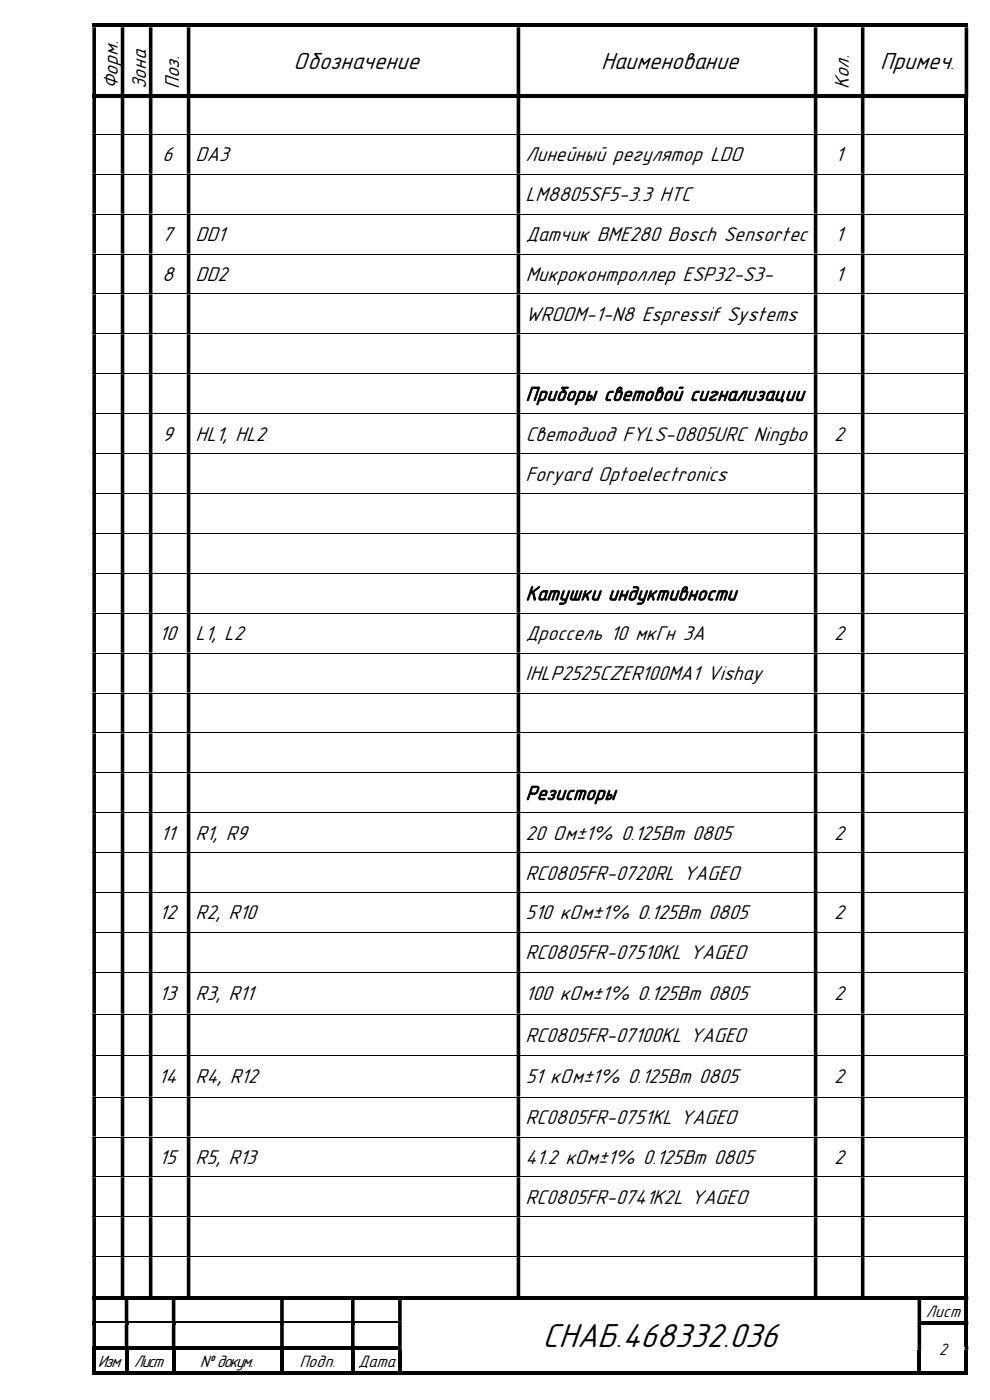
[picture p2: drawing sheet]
<svg xmlns="http://www.w3.org/2000/svg" width="210mm" height="297mm" viewBox="0 0 210 297" stroke-linecap="round" stroke-linejoin="round" font-family="sans-serif">
<defs><g id="words">
<text font-size="7.5" x="115.1" y="285.8">СНАБ.468332.036</text>
<g font-size="5.2">
<text x="62.3" y="14.6">Обозначение</text>
<text x="127.5" y="14.6">Наименование</text>
<text x="186.7" y="14.6">Примеч</text>
</g>
<g font-size="4.5">
<text x="201.5" y="14.6">.</text>
<text x="25" y="18.9" transform="rotate(-90 25 18.9)">Форм.</text>
<text x="31" y="18.9" transform="rotate(-90 31 18.9)">Зона</text>
<text x="38" y="18.9" transform="rotate(-90 38 18.9)">Поз.</text>
<text x="180" y="18.9" transform="rotate(-90 180 18.9)">Кол.</text>
<text x="34.5" y="34.2">6</text>
<text x="41.5" y="34.2">DA3</text>
<text x="111.5" y="34.2">Линейный регулятор LDO</text>
<text x="177.2" y="34.2">1</text>
<text x="111.5" y="42.7">LM8805SF5-3.3 HTC</text>
<text x="34.5" y="51.1">7</text>
<text x="41.5" y="51.1">DD1</text>
<text x="111.5" y="51.1">Датчик BME280 Bosch Sensortec</text>
<text x="177.2" y="51.1">1</text>
<text x="34.4" y="59.6">8</text>
<text x="41.5" y="59.6">DD2</text>
<text x="111.5" y="59.6">Микроконтроллер ESP32-S3-</text>
<text x="177.2" y="59.6">1</text>
<text x="111.5" y="68.1">WROOM-1-N8 Espressif Systems</text>
<text x="111.5" y="85">Приборы световой сигнализации</text>
<text x="34.5" y="93.5">9</text>
<text x="41.5" y="93.5">HL1, HL2</text>
<text x="111.5" y="93.5">Светодиод FYLS-0805URC Ningbo</text>
<text x="177" y="93.5">2</text>
<text x="111.5" y="101.9">Foryard Optoelectronics</text>
<text x="111.5" y="127.3">Катушки индуктивности</text>
<text x="33.8" y="135.8">10</text>
<text x="41.5" y="135.8">L1, L2</text>
<text x="111.5" y="135.8">Дроссель 10 мкГн 3A</text>
<text x="177" y="135.8">2</text>
<text x="111.5" y="144.3">IHLP2525CZER100MA1 Vishay</text>
<text x="111.5" y="169.7">Резисторы</text>
<text x="34.1" y="178.1">11</text>
<text x="41.5" y="178.1">R1, R9</text>
<text x="111.5" y="178.1">20 Ом±1% 0.125Вт 0805</text>
<text x="177" y="178.1">2</text>
<text x="111.5" y="186.6">RC0805FR-0720RL YAGEO</text>
<text x="33.8" y="195.1">12</text>
<text x="41.5" y="195.1">R2, R10</text>
<text x="111.5" y="195.1">510 кОм±1% 0.125Вт 0805</text>
<text x="177" y="195.1">2</text>
<text x="111.5" y="203.5">RC0805FR-07510KL YAGEO</text>
<text x="33.8" y="212.2">13</text>
<text x="41.5" y="212.2">R3, R11</text>
<text x="111.5" y="212.2">100 кОм±1% 0.125Вт 0805</text>
<text x="177" y="212.2">2</text>
<text x="111.5" y="221">RC0805FR-07100KL YAGEO</text>
<text x="33.7" y="229.8">14</text>
<text x="41.5" y="229.8">R4, R12</text>
<text x="111.5" y="229.8">51 кОм±1% 0.125Вт 0805</text>
<text x="177" y="229.8">2</text>
<text x="111.5" y="238.5">RC0805FR-0751KL YAGEO</text>
<text x="33.8" y="246.9">15</text>
<text x="41.5" y="246.9">R5, R13</text>
<text x="111.5" y="246.9">41.2 кОм±1% 0.125Вт 0805</text>
<text x="177" y="246.9">2</text>
<text x="111.5" y="255.4">RC0805FR-0741K2L YAGEO</text>
</g>
<g font-size="3.7">
<text x="196.4" y="279.4">Лист</text>
<text x="199.2" y="287.4">2</text>
<text x="20.7" y="290">Изм</text>
<text x="28.4" y="290">Лист</text>
<text x="42.4" y="290">№ докум.</text>
<text x="63.5" y="290">Подп.</text>
<text x="76" y="290">Дата</text>
</g>
</g></defs>
<g fill="#000">
<path d="M19.6 5h.8v.8h-.8z" fill-rule="evenodd"/>
<path d="M19.6 5.8h.8v14.1h-.8zM25.6 5.8h.8v14.1h-.8zM31.6 5.8h.7v14.1h-.7zM39.6 5.8h.8v14.1h-.8zM109.6 5.8h.8v14.1h-.8zM172.6 5.8h.8v14.1h-.8zM182.6 5.8h.8v14.1h-.8zM204.6 5.8h.8v14.1h-.8z" fill-rule="evenodd"/>
<path d="M25.6 5h.8v.8h-.8z" fill-rule="evenodd"/>
<path d="M31.6 5h.7v.8h-.7z" fill-rule="evenodd"/>
<path d="M39.6 5h.8v.8h-.8z" fill-rule="evenodd"/>
<path d="M109.6 5h.8v.8h-.8z" fill-rule="evenodd"/>
<path d="M172.6 5h.8v.8h-.8z" fill-rule="evenodd"/>
<path d="M182.6 5h.8v.8h-.8z" fill-rule="evenodd"/>
<path d="M204.6 5h.8v.8h-.8z" fill-rule="evenodd"/>
<path d="M204.6 19.9h.8v.8h-.8zM19.6 20.7h.8v7.7h-.8zM25.6 20.7h.8v7.7h-.8zM31.6 20.7h.7v7.7h-.7zM39.6 20.7h.8v7.7h-.8zM109.6 20.7h.8v7.7h-.8zM172.6 20.7h.8v7.7h-.8zM182.6 20.7h.8v7.7h-.8z" fill-rule="evenodd"/>
<path d="M204.6 28.4h.8v.2h-.8zM19.6 28.6h.8v8.3h-.8zM25.6 28.6h.8v8.3h-.8zM31.6 28.6h.7v8.3h-.7zM39.6 28.6h.8v8.3h-.8zM109.6 28.6h.8v8.3h-.8zM172.6 28.6h.8v8.3h-.8zM182.6 28.6h.8v8.3h-.8z" fill-rule="evenodd"/>
<path d="M204.6 36.9h.8v.1h-.8zM19.6 37h.8v8.3h-.8zM25.6 37h.8v8.3h-.8zM31.6 37h.7v8.3h-.7zM39.6 37h.8v8.3h-.8zM109.6 37h.8v8.3h-.8zM172.6 37h.8v8.3h-.8zM182.6 37h.8v8.3h-.8z" fill-rule="evenodd"/>
<path d="M204.6 45.3h.8v.2h-.8zM19.6 45.5h.8v8.3h-.8zM25.6 45.5h.8v8.3h-.8zM31.6 45.5h.7v8.3h-.7zM39.6 45.5h.8v8.3h-.8zM109.6 45.5h.8v8.3h-.8zM172.6 45.5h.8v8.3h-.8zM182.6 45.5h.8v8.3h-.8z" fill-rule="evenodd"/>
<path d="M204.6 53.8h.8v.2h-.8zM19.6 54h.8v8.3h-.8zM25.6 54h.8v8.3h-.8zM31.6 54h.7v8.3h-.7zM39.6 54h.8v8.3h-.8zM109.6 54h.8v8.3h-.8zM172.6 54h.8v8.3h-.8zM182.6 54h.8v8.3h-.8z" fill-rule="evenodd"/>
<path d="M204.6 62.3h.8v.1h-.8zM19.6 62.4h.8v8.3h-.8zM25.6 62.4h.8v8.3h-.8zM31.6 62.4h.7v8.3h-.7zM39.6 62.4h.8v8.3h-.8zM109.6 62.4h.8v8.3h-.8zM172.6 62.4h.8v8.3h-.8zM182.6 62.4h.8v8.3h-.8z" fill-rule="evenodd"/>
<path d="M204.6 70.7h.8v.2h-.8zM19.6 70.9h.8v8.3h-.8zM25.6 70.9h.8v8.3h-.8zM31.6 70.9h.7v8.3h-.7zM39.6 70.9h.8v8.3h-.8zM109.6 70.9h.8v8.3h-.8zM172.6 70.9h.8v8.3h-.8zM182.6 70.9h.8v8.3h-.8z" fill-rule="evenodd"/>
<path d="M204.6 79.2h.8v.2h-.8zM19.6 79.4h.8v8.3h-.8zM25.6 79.4h.8v8.3h-.8zM31.6 79.4h.7v8.3h-.7zM39.6 79.4h.8v8.3h-.8zM109.6 79.4h.8v8.3h-.8zM172.6 79.4h.8v8.3h-.8zM182.6 79.4h.8v8.3h-.8z" fill-rule="evenodd"/>
<path d="M204.6 87.7h.8v.1h-.8zM19.6 87.8h.8v8.3h-.8zM25.6 87.8h.8v8.3h-.8zM31.6 87.8h.7v8.3h-.7zM39.6 87.8h.8v8.3h-.8zM109.6 87.8h.8v8.3h-.8zM172.6 87.8h.8v8.3h-.8zM182.6 87.8h.8v8.3h-.8z" fill-rule="evenodd"/>
<path d="M204.6 96.1h.8v.2h-.8zM19.6 96.3h.8v8.3h-.8zM25.6 96.3h.8v8.3h-.8zM31.6 96.3h.7v8.3h-.7zM39.6 96.3h.8v8.3h-.8zM109.6 96.3h.8v8.3h-.8zM172.6 96.3h.8v8.3h-.8zM182.6 96.3h.8v8.3h-.8z" fill-rule="evenodd"/>
<path d="M204.6 104.6h.8v.2h-.8zM19.6 104.8h.8v8.3h-.8zM25.6 104.8h.8v8.3h-.8zM31.6 104.8h.7v8.3h-.7zM39.6 104.8h.8v8.3h-.8zM109.6 104.8h.8v8.3h-.8zM172.6 104.8h.8v8.3h-.8zM182.6 104.8h.8v8.3h-.8z" fill-rule="evenodd"/>
<path d="M204.6 113.1h.8v.1h-.8zM19.6 113.2h.8v8.3h-.8zM25.6 113.2h.8v8.3h-.8zM31.6 113.2h.7v8.3h-.7zM39.6 113.2h.8v8.3h-.8zM109.6 113.2h.8v8.3h-.8zM172.6 113.2h.8v8.3h-.8zM182.6 113.2h.8v8.3h-.8z" fill-rule="evenodd"/>
<path d="M204.6 121.5h.8v.2h-.8zM19.6 121.7h.8v8.3h-.8zM25.6 121.7h.8v8.3h-.8zM31.6 121.7h.7v8.3h-.7zM39.6 121.7h.8v8.3h-.8zM109.6 121.7h.8v8.3h-.8zM172.6 121.7h.8v8.3h-.8zM182.6 121.7h.8v8.3h-.8z" fill-rule="evenodd"/>
<path d="M204.6 130h.8v.2h-.8zM19.6 130.2h.8v8.3h-.8zM25.6 130.2h.8v8.3h-.8zM31.6 130.2h.7v8.3h-.7zM39.6 130.2h.8v8.3h-.8zM109.6 130.2h.8v8.3h-.8zM172.6 130.2h.8v8.3h-.8zM182.6 130.2h.8v8.3h-.8z" fill-rule="evenodd"/>
<path d="M204.6 138.5h.8v.1h-.8zM19.6 138.6h.8v8.3h-.8zM25.6 138.6h.8v8.3h-.8zM31.6 138.6h.7v8.3h-.7zM39.6 138.6h.8v8.3h-.8zM109.6 138.6h.8v8.3h-.8zM172.6 138.6h.8v8.3h-.8zM182.6 138.6h.8v8.3h-.8z" fill-rule="evenodd"/>
<path d="M204.6 146.9h.8v.2h-.8zM19.6 147.1h.8v8.3h-.8zM25.6 147.1h.8v8.3h-.8zM31.6 147.1h.7v8.3h-.7zM39.6 147.1h.8v8.3h-.8zM109.6 147.1h.8v8.3h-.8zM172.6 147.1h.8v8.3h-.8zM182.6 147.1h.8v8.3h-.8z" fill-rule="evenodd"/>
<path d="M204.6 155.4h.8v.2h-.8zM19.6 155.6h.8v8.3h-.8zM25.6 155.6h.8v8.3h-.8zM31.6 155.6h.7v8.3h-.7zM39.6 155.6h.8v8.3h-.8zM109.6 155.6h.8v8.3h-.8zM172.6 155.6h.8v8.3h-.8zM182.6 155.6h.8v8.3h-.8z" fill-rule="evenodd"/>
<path d="M204.6 163.9h.8v.1h-.8zM19.6 164h.8v8.3h-.8zM25.6 164h.8v8.3h-.8zM31.6 164h.7v8.3h-.7zM39.6 164h.8v8.3h-.8zM109.6 164h.8v8.3h-.8zM172.6 164h.8v8.3h-.8zM182.6 164h.8v8.3h-.8z" fill-rule="evenodd"/>
<path d="M204.6 172.3h.8v.2h-.8zM19.6 172.5h.8v8.3h-.8zM25.6 172.5h.8v8.3h-.8zM31.6 172.5h.7v8.3h-.7zM39.6 172.5h.8v8.3h-.8zM109.6 172.5h.8v8.3h-.8zM172.6 172.5h.8v8.3h-.8zM182.6 172.5h.8v8.3h-.8z" fill-rule="evenodd"/>
<path d="M204.6 180.8h.8v.2h-.8zM19.6 181h.8v8.3h-.8zM25.6 181h.8v8.3h-.8zM31.6 181h.7v8.3h-.7zM39.6 181h.8v8.3h-.8zM109.6 181h.8v8.3h-.8zM172.6 181h.8v8.3h-.8zM182.6 181h.8v8.3h-.8z" fill-rule="evenodd"/>
<path d="M204.6 189.3h.8v.1h-.8zM19.6 189.4h.8v8.3h-.8zM25.6 189.4h.8v8.3h-.8zM31.6 189.4h.7v8.3h-.7zM39.6 189.4h.8v8.3h-.8zM109.6 189.4h.8v8.3h-.8zM172.6 189.4h.8v8.3h-.8zM182.6 189.4h.8v8.3h-.8z" fill-rule="evenodd"/>
<path d="M204.6 197.7h.8v.2h-.8zM19.6 197.9h.8v8.3h-.8zM25.6 197.9h.8v8.3h-.8zM31.6 197.9h.7v8.3h-.7zM39.6 197.9h.8v8.3h-.8zM109.6 197.9h.8v8.3h-.8zM172.6 197.9h.8v8.3h-.8zM182.6 197.9h.8v8.3h-.8z" fill-rule="evenodd"/>
<path d="M204.6 206.2h.8v.2h-.8zM19.6 206.4h.8v8.7h-.8zM25.6 206.4h.8v8.7h-.8zM31.6 206.4h.7v8.7h-.7zM39.6 206.4h.8v8.7h-.8zM109.6 206.4h.8v8.7h-.8zM172.6 206.4h.8v8.7h-.8zM182.6 206.4h.8v8.7h-.8z" fill-rule="evenodd"/>
<path d="M204.6 215.1h.8v.1h-.8zM19.6 215.2h.8v8.7h-.8zM25.6 215.2h.8v8.7h-.8zM31.6 215.2h.7v8.7h-.7zM39.6 215.2h.8v8.7h-.8zM109.6 215.2h.8v8.7h-.8zM172.6 215.2h.8v8.7h-.8zM182.6 215.2h.8v8.7h-.8z" fill-rule="evenodd"/>
<path d="M204.6 223.9h.8v.1h-.8zM19.6 224h.8v8.7h-.8zM25.6 224h.8v8.7h-.8zM31.6 224h.7v8.7h-.7zM39.6 224h.8v8.7h-.8zM109.6 224h.8v8.7h-.8zM172.6 224h.8v8.7h-.8zM182.6 224h.8v8.7h-.8z" fill-rule="evenodd"/>
<path d="M204.6 232.7h.8v.1h-.8zM19.6 232.8h.8v8.3h-.8zM25.6 232.8h.8v8.3h-.8zM31.6 232.8h.7v8.3h-.7zM39.6 232.8h.8v8.3h-.8zM109.6 232.8h.8v8.3h-.8zM172.6 232.8h.8v8.3h-.8zM182.6 232.8h.8v8.3h-.8z" fill-rule="evenodd"/>
<path d="M204.6 241.1h.8v.2h-.8zM19.6 241.3h.8v8.3h-.8zM25.6 241.3h.8v8.3h-.8zM31.6 241.3h.7v8.3h-.7zM39.6 241.3h.8v8.3h-.8zM109.6 241.3h.8v8.3h-.8zM172.6 241.3h.8v8.3h-.8zM182.6 241.3h.8v8.3h-.8z" fill-rule="evenodd"/>
<path d="M204.6 249.6h.8v.2h-.8zM19.6 249.8h.8v8.3h-.8zM25.6 249.8h.8v8.3h-.8zM31.6 249.8h.7v8.3h-.7zM39.6 249.8h.8v8.3h-.8zM109.6 249.8h.8v8.3h-.8zM172.6 249.8h.8v8.3h-.8zM182.6 249.8h.8v8.3h-.8z" fill-rule="evenodd"/>
<path d="M204.6 258.1h.8v.1h-.8zM19.6 258.2h.8v8.3h-.8zM25.6 258.2h.8v8.3h-.8zM31.6 258.2h.7v8.3h-.7zM39.6 258.2h.8v8.3h-.8zM109.6 258.2h.8v8.3h-.8zM172.6 258.2h.8v8.3h-.8zM182.6 258.2h.8v8.3h-.8z" fill-rule="evenodd"/>
<path d="M20.4 275h6v.8h-6z" fill-rule="evenodd"/>
<path d="M26.5 275h.7v.8h-.7z" fill-rule="evenodd"/>
<path d="M27.2 275h5.1v.8h-5.1z" fill-rule="evenodd"/>
<path d="M36.4 275h.8v.8h-.8z" fill-rule="evenodd"/>
<path d="M37.2 275h3.2v.8h-3.2z" fill-rule="evenodd"/>
<path d="M59.4 275h.8v.8h-.8z" fill-rule="evenodd"/>
<path d="M74.5 275h.7v.8h-.7z" fill-rule="evenodd"/>
<path d="M84.5 275h.7v.8h-.7z" fill-rule="evenodd"/>
<path d="M85.2 275h98.2v.8h-98.2z" fill-rule="evenodd"/>
<path d="M194.6 275h.8v.8h-.8z" fill-rule="evenodd"/>
<path d="M204.6 266.5h.8v.2h-.8zM19.6 266.7h.8v8.3h-.8zM25.6 266.7h.8v8.3h-.8zM31.6 266.7h.7v8.3h-.7zM39.6 266.7h.8v8.3h-.8zM109.6 266.7h.8v8.3h-.8zM172.6 266.7h.8v8.3h-.8zM182.6 266.7h.8v8.3h-.8z" fill-rule="evenodd"/>
<path d="M204.6 275h.8v.8h-.8zM19.6 275.8h.8v4.5h-.8zM26.5 275.8h.7v4.5h-.7zM36.4 275.8h.8v4.5h-.8zM59.4 275.8h.8v4.5h-.8zM74.5 275.8h.7v4.5h-.7zM84.5 275.8h.7v4.5h-.7zM194.6 275.8h.8v4.5h-.8z" fill-rule="evenodd"/>
<path d="M19.6 286.4h.8v5.3h-.8z" fill-rule="evenodd"/>
<path d="M19.6 290.9h6.9v.8h-6.9z" fill-rule="evenodd"/>
<path d="M26.5 286.4h.7v5.3h-.7z" fill-rule="evenodd"/>
<path d="M36.4 286.4h.8v5.3h-.8z" fill-rule="evenodd"/>
<path d="M59.4 286.4h.8v5.3h-.8z" fill-rule="evenodd"/>
<path d="M74.5 286.4h.7v5.3h-.7z" fill-rule="evenodd"/>
<path d="M84.5 280.3h.7v.8h-.7zM194.6 280.3h.8v.8h-.8z" fill-rule="evenodd"/>
<path d="M84.5 285.6h.7v.8h-.7zM194.6 285.6h.8v.8h-.8zM204.6 285.6h.8v.8h-.8z" fill-rule="evenodd"/>
<path d="M84.5 286.4h.7v5.3h-.7z" fill-rule="evenodd"/>
<path d="M194.6 286.4h.8v5.3h-.8z" fill-rule="evenodd"/>
<path d="M204.6 280.3h.8v.8h-.8zM19.6 281.1h.8v4.5h-.8zM26.5 281.1h.7v4.5h-.7zM36.4 281.1h.8v4.5h-.8zM59.4 281.1h.8v4.5h-.8zM74.5 281.1h.7v4.5h-.7zM84.5 281.1h.7v4.5h-.7zM194.6 281.1h.8v4.5h-.8z" fill-rule="evenodd"/>
<path d="M204.6 286.4h.8v5.3h-.8z" fill-rule="evenodd"/>
</g>
<g fill="#000">
<path d="M19.6 19.9h.8v.8h-.8zM20.4 5h5.2v.8h-5.2zM20.4 19.9h5.2v.8h-5.2zM25.6 19.9h.8v.8h-.8zM26.4 5h5.2v.8h-5.2zM26.4 19.9h5.2v.8h-5.2zM31.6 19.9h.7v.8h-.7zM32.3 5h7.3v.8h-7.3zM32.3 19.9h7.3v.8h-7.3zM39.6 19.9h.8v.8h-.8zM40.4 5h69.2v.8h-69.2zM40.4 19.9h69.2v.8h-69.2z"/>
<path d="M109.6 19.9h.8v.8h-.8zM110.4 5h62.2v.8h-62.2zM110.4 19.9h62.2v.8h-62.2zM172.6 19.9h.8v.8h-.8zM173.4 5h9.2v.8h-9.2zM173.4 19.9h9.2v.8h-9.2zM182.6 19.9h.8v.8h-.8zM183.4 5h21.2v.8h-21.2zM183.4 19.9h21.2v.8h-21.2zM204.6 20.7h.8v7.7h-.8zM204.6 28.6h.8v8.3h-.8zM204.6 37h.8v8.3h-.8z"/>
<path d="M204.6 45.5h.8v8.3h-.8zM204.6 54h.8v8.3h-.8zM204.6 62.4h.8v8.3h-.8zM204.6 70.9h.8v8.3h-.8zM204.6 79.4h.8v8.3h-.8zM204.6 87.8h.8v8.3h-.8zM204.6 96.3h.8v8.3h-.8zM204.6 104.8h.8v8.3h-.8zM204.6 113.2h.8v8.3h-.8zM204.6 121.7h.8v8.3h-.8zM204.6 130.2h.8v8.3h-.8zM204.6 138.6h.8v8.3h-.8z"/>
<path d="M204.6 147.1h.8v8.3h-.8zM204.6 155.6h.8v8.3h-.8zM204.6 164h.8v8.3h-.8zM204.6 172.5h.8v8.3h-.8zM204.6 181h.8v8.3h-.8zM204.6 189.4h.8v8.3h-.8zM204.6 197.9h.8v8.3h-.8zM204.6 206.4h.8v8.7h-.8zM204.6 215.2h.8v8.7h-.8zM204.6 224h.8v8.7h-.8zM204.6 232.8h.8v8.3h-.8zM204.6 241.3h.8v8.3h-.8z"/>
<path d="M204.6 249.8h.8v8.3h-.8zM204.6 258.2h.8v8.3h-.8zM19.6 275h.8v.8h-.8zM26.4 275l.1 .8zM32.3 275h4.1v.8h-4.1zM40.4 275h19v.8h-19zM60.2 275h14.3v.8h-14.3zM75.2 275h9.3v.8h-9.3zM183.4 275h11.2v.8h-11.2zM195.4 275h9.2v.8h-9.2zM204.6 266.7h.8v8.3h-.8zM204.6 275.8h.8v4.5h-.8z"/>
<path d="M19.6 280.3h.8v.8h-.8zM19.6 285.6h.8v.8h-.8zM20.4 285.6h6.1v.7h-6.1zM26.5 280.3h.7v.8h-.7zM26.5 285.6h.7v.8h-.7zM27.2 285.6h9.2v.7h-9.2zM27.2 290.9h9.2v.8h-9.2zM36.4 280.3h.8v.8h-.8zM36.4 285.6h.8v.8h-.8zM37.2 285.6h22.2v.7h-22.2zM37.2 290.9h22.2v.8h-22.2zM59.4 280.3h.8v.8h-.8z"/>
<path d="M59.4 285.6h.8v.8h-.8zM60.2 285.6h14.3v.7h-14.3zM60.2 290.9h14.3v.8h-14.3zM74.5 280.3h.7v.8h-.7zM74.5 285.6h.7v.8h-.7zM75.2 285.6h9.3v.7h-9.3zM75.2 290.9h9.3v.8h-9.3zM85.2 290.9h109.4v.8h-109.4zM195.4 280.3h9.2v.8h-9.2zM195.4 290.9h9.2v.8h-9.2zM204.6 281.1h.8v4.5h-.8zM204.6 290.9h.8v.8h-.8z"/>
</g>
<g fill="none" stroke="#000" stroke-width=".21">
<path d="M19.6 28.5h185M19.6 37h185M19.6 45.4h185M19.6 53.9h185M19.6 62.4h185M19.6 70.8h185M19.6 79.3h185M19.6 87.8h185M19.6 96.2h185M19.6 104.7h185M19.6 113.2h185M19.6 121.6h185"/>
<path d="M19.6 130.1h185M19.6 138.6h185M19.6 147h185M19.6 155.5h185M19.6 164h185M19.6 172.4h185M19.6 180.9h185M19.6 189.4h185M19.6 197.8h185M19.6 206.3h185M19.6 215.1h185M19.6 223.9h185"/>
<path d="M19.6 232.7h185M19.6 241.2h185M19.6 249.7h185M19.6 258.1h185M19.6 266.6h185"/>
</g>
<path d="M20.4 280.4h6.1M27.2 280.4h9.2M37.2 280.4h22.2M60.2 280.4h14.3M75.2 280.4h9.3" fill="none" stroke="#000" stroke-width=".25"/>
<use href="#words"/>
</svg>
